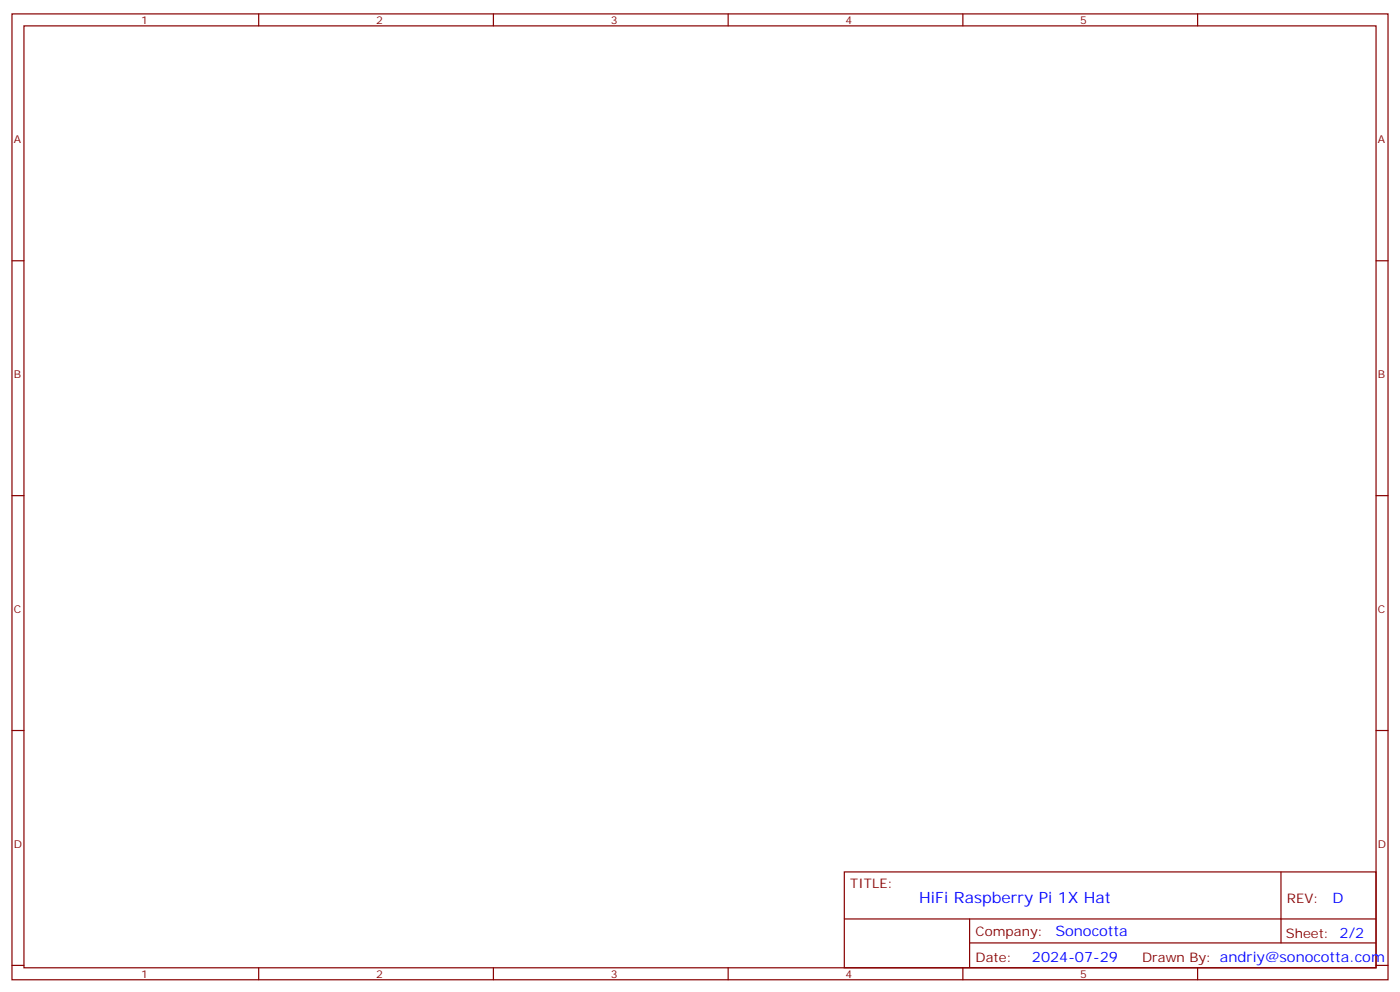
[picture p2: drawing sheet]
<svg xmlns="http://www.w3.org/2000/svg" width="412mm" height="292mm" viewBox="0 0 412 292" stroke-linecap="round" stroke-linejoin="round" font-family="sans-serif">
<defs><g id="words">
<text font-size="4.6" fill="#00f" x="270.8" y="265.7">HiFi Raspberry Pi 1X Hat</text>
<g font-size="4.2" fill="#00f">
<text x="392.5" y="265.9">D</text>
<text x="310.9" y="275.5">Sonocotta</text>
<text x="304" y="283.3">2024-07-29</text>
</g>
<g font-size="3.9" fill="#800">
<text x="250.5" y="261.3">TITLE:</text>
<text x="379.1" y="265.9">REV:</text>
<text x="287.4" y="275.5">Company:</text>
<text x="378.7" y="276.1">Sheet: 2/2</text>
<text x="287.4" y="283.1">Date:</text>
<text x="336.4" y="283.2">Drawn By: andriy@sonocotta.com</text>
</g>
<g font-size="3.2" fill="#800">
<text x="41.6" y="7.1">1</text>
<text x="110.8" y="7.1">2</text>
<text x="179.9" y="7.1">3</text>
<text x="249.1" y="7.1">4</text>
<text x="318.2" y="7.1">5</text>
<text x="4.1" y="42.2">A</text>
<text x="405.9" y="42.2">A</text>
<text x="4.1" y="111.3">B</text>
<text x="405.9" y="111.3">B</text>
<text x="4.1" y="180.5">C</text>
<text x="405.9" y="180.5">C</text>
<text x="4.1" y="249.6">D</text>
<text x="405.9" y="249.6">D</text>
<text x="41.6" y="287.9">1</text>
<text x="110.8" y="287.9">2</text>
<text x="179.9" y="287.9">3</text>
<text x="249.1" y="287.9">4</text>
<text x="318.2" y="287.9">5</text>
</g>
</g></defs>
<g fill="none" stroke="#870000" stroke-width=".35">
<path d="M3.5 4.1h405.4v284.3h-405.4zM7.1 7.6h398.2v277.3h-398.2zM76.2 4.1v3.5M145.3 4.1v3.5M214.5 4.1v3.5M283.6 4.1v3.5M352.8 4.1v3.5M3.5 76.8h3.6M405.3 76.8h3.6M3.5 145.9h3.6M405.3 145.9h3.6M3.5 215.1h3.6"/>
<path d="M405.3 215.1h3.6M248.7 256.7h156.6v28.2h-156.6zM377.3 256.7v20.9M248.7 270.5h156.5M285.6 277.6h119.6M285.6 270.5v14.1M3.5 284.2h3.6M76.2 284.9v3.5M145.3 284.9v3.5M214.5 284.9v3.5M283.6 284.9v3.5M352.8 284.9v3.5"/>
<path d="M405.3 284.2h3.6"/>
</g>
<use href="#words"/>
</svg>
